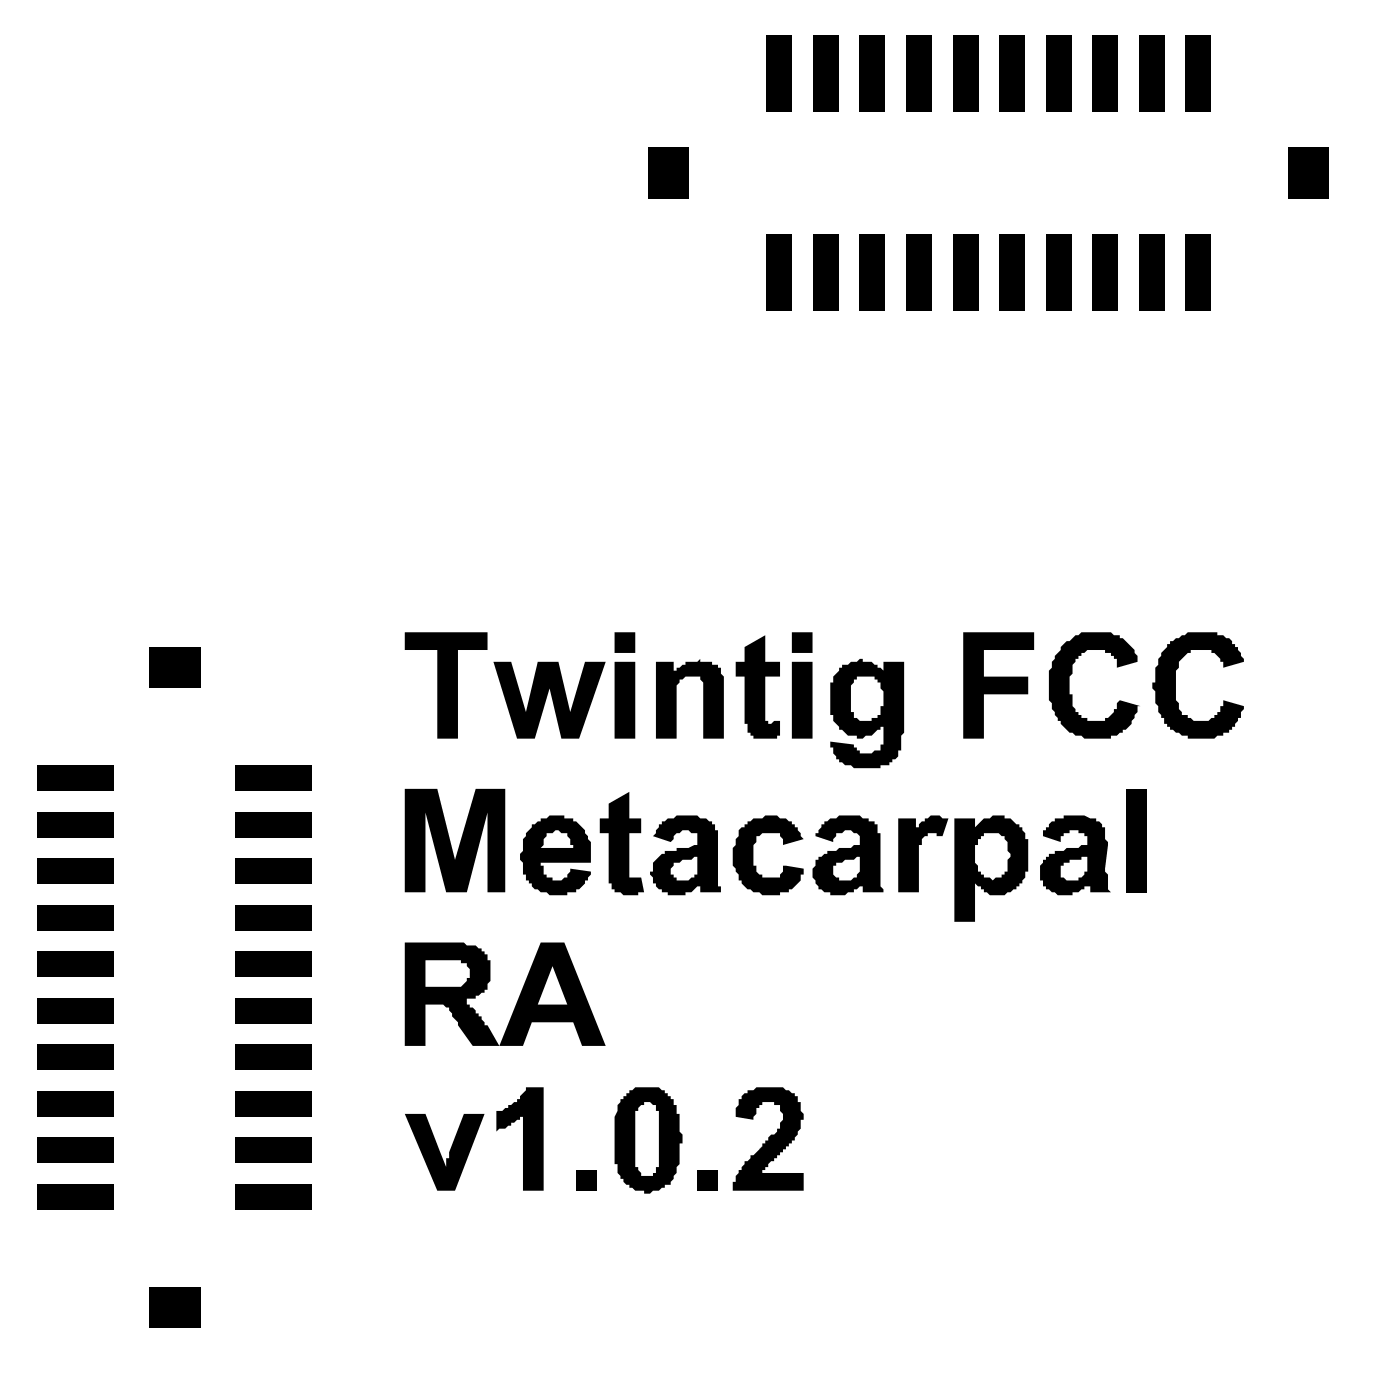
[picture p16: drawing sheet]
<svg xmlns="http://www.w3.org/2000/svg" width="40mm" height="40mm" viewBox="0 0 40 40" stroke-linecap="round" stroke-linejoin="round" font-family="sans-serif">
<g fill="#000">
<path d="M11.5 18h2.4v.5h-.9v2.5h-.5v-2.5h-1zM18.7 18.8h.5v.4a.85 .85 0 0 1 1-.4l.2 .1v.1a.63 .63 0 0 1 .2 .7v1.3h-.6v-1.1a.55 .55 0 0 0-.1-.6 .54 .54 0 0 0-.6 .2 .54 .54 0 0 0 0 .5v1h-.6zM21.2 18.4l.6-.3v.7h.4v.5h-.4v1.2l.1 .1 .3-.1v.4l-.1 .1h-.2a.38 .38 0 0 1-.5-.1h-.1v-.3h-.1v-1.3h-.3v-.5h.3zM27.4 18h2v.5h-1.4v.8h1.3v.5h-1.3v1.2h-.6zM30.2 18.4a1.5 1.5 0 0 1 1.6-.3l.1 .1a.81 .81 0 0 1 .5 .6l-.6 .2v-.1a.3 .3 0 0 0-.3-.3l-.1-.1a.81 .81 0 0 0-.9 .4v.4a1.81 1.81 0 0 0 .3 1.1l.2 .1a.6 .6 0 0 0 .7-.2l.2-.4 .6 .2h-.1l-.1 .3a1.25 1.25 0 0 1-1.4 .6 1.5 1.5 0 0 1-1-1.7l.1-.5zM33.2 18.3h.2a1.44 1.44 0 0 1 1.8 0l.2 .5-.6 .2v-.1a.7 .7 0 0 0-.8-.4 .7 .7 0 0 0-.5 .8v.3a.75 .75 0 0 0 .7 .9l.4-.1 .1-.1 .1-.4 .6 .2-.1 .3a.96 .96 0 0 1-1.1 .6 1.15 1.15 0 0 1-1.1-.5 1.74 1.74 0 0 1-.2-1.3l.1-.4zM11.5 31.7h.6l.6 1.5v-.2h.1l.4-1.3h.6l-.8 2.2h-.5zM11.5 22.5h1l.5 2 .5-2h.9v2.9h-.5v-2.3l-.6 2.3h-.6l-.6-2.3v2.3h-.6zM14.1 31.6h.2l.4-.2 .3-.4h.5v2.9h-.6v-2.1l-.8 .4zM14.1 18.8h.5l.4 1.5 .3-1.5h.6l.3 1.5 .5-1.5h.5l-.7 2.2h-.5l-.4-1.4-.4 1.4h-.5zM16.4 33.3h.6v.6h-.6zM17.3 22.9l.6-.4v.8h.4v.4h-.4v1.3h.4v.4l-.2 .1a.55 .55 0 0 1-.6-.2l-.2-.1v-1.5h-.2v-.4h.2z"/>
<path d="M19.9 33.3h.5v.6h-.5zM21.3 31a1.59 1.59 0 0 1 1.4 .2l.1 .3a.98 .98 0 0 1-.4 1.1l-.7 .8h1.2v.5h-2v-.2a2.18 2.18 0 0 1 .8-1.1l.4-.5a.42 .42 0 0 0 0-.6h-.1a.24 .24 0 0 0-.2-.1 .24 .24 0 0 0-.2 .1h-.1v.4l-.6-.1 .1-.5zM21.3 23.4l.2-.1a1.04 1.04 0 0 1 1.3 .4l.1 .2-.6 .2v-.1a.39 .39 0 0 0-.6-.3l-.1 .1a.63 .63 0 0 0-.1 .7v.3a.63 .63 0 0 0 .7 .2l.1-.3h.6l-.1 .3a.57 .57 0 0 1-.6 .4v.1a1.16 1.16 0 0 1-1.3-.9 1.4 1.4 0 0 1 .4-1.2zM25.6 23.3h.5v.3l.2-.2a.4 .4 0 0 1 .6-.1h.1l-.2 .5a.3 .3 0 0 0-.4-.1 .3 .3 0 0 0-.2 .3v.1v1.3h-.6zM32.1 22.5h.5v2.9h-.5z"/>
<path d="M17.5 18h.6v.6h-.6zM17.5 18.8h.6v2.2h-.6z"/>
<path d="M22.5 18h.6v.6h-.6zM22.5 18.8h.6v2.2h-.6z"/>
<path d="M24.4 19.3a1.45 1.45 0 0 0-.1 1.1l.5 .1v-.1h.3v-.3l.1-.1a.55 .55 0 0 0-.2-.6 .43 .43 0 0 0-.6-.1zM24 18.9l.6-.1 .4 .1 .2 .3v-.4h.5v2.1v.5h-.1v.1l-.2 .2a1.64 1.64 0 0 1-1.6-.1l-.2-.5 .7 .1a.44 .44 0 0 0 .5 .2 .44 .44 0 0 0 .4-.5v-.3l-.4 .3a.92 .92 0 0 1-1.2-.9v-.6h.1v-.1z"/>
<path d="M12.1 27.3v.8h.6a.49 .49 0 0 0 .7-.5l-.3-.3zM11.5 26.8h1.7l.3 .1a.81 .81 0 0 1 .5 1l-.2 .4-.6 .2 .5 .4 .5 .9h-.7l-.6-.9a.48 .48 0 0 0-.6-.3h-.2v1.2h-.6z"/>
<path d="M15.7 27.5l-.4 1.1h.9zM15.4 26.8h.7l1.1 3h-.6l-.3-.7h-1.2l-.2 .7h-.7z"/>
<path d="M15.6 23.7l-.2 .4h.9l-.1-.1a.39 .39 0 0 0-.6-.3zM15.1 23.5l.3-.1a.63 .63 0 0 1 .7-.2l.1 .1a.93 .93 0 0 1 .6 1.1v.2h-1.4l.1 .1v.2l.1 .1a.35 .35 0 0 0 .4 .1 .35 .35 0 0 0 .2-.4l.6 .1-.1 .3-.2 .2a1.06 1.06 0 0 1-1.4-.2l-.2-.2v-.3l-.1-.1 .1-.3a.6 .6 0 0 1 .2-.6z"/>
<path d="M18.3 31.4v.1a.96 .96 0 0 0-.2 .8v.5a.55 .55 0 0 0 .2 .6 .23 .23 0 0 0 .2 .1 .23 .23 0 0 0 .2-.3h.1v-1.4a.42 .42 0 0 0-.5-.4zM17.8 31.2a1.02 1.02 0 0 1 1.3 0l.1 .3h.1v.2h.1v.5v.1v.4a.87 .87 0 0 1-.2 .8v.1a1.03 1.03 0 0 1-1.1 .3 1.35 1.35 0 0 1-.6-1.4v-.7z"/>
<path d="M19.2 24.6l-.1 .1a.32 .32 0 0 0 .4 .4l.2-.1a.43 .43 0 0 0 .2-.6zM18.8 23.5a1.44 1.44 0 0 1 1.5-.1l.1 .2v1.6h.1v.2h-.6v-.2a.73 .73 0 0 1-1.2 0l-.1-.1a.63 .63 0 0 1 .7-.9v-.1h.6v-.3a.43 .43 0 0 0-.5-.1 .43 .43 0 0 0-.3 .3l-.5-.2z"/>
<path d="M23.7 24.7a.34 .34 0 0 0 .4 .4 .47 .47 0 0 0 .4-.7zM23.4 23.5a1.38 1.38 0 0 1 1.3-.2v.1l.3 .1v.2h.1v1.5l.1 .2h-.6v-.2l-.2 .1a.83 .83 0 0 1-1.2-.1v-.1a.4 .4 0 0 1 .1-.6l.3-.3h.2l.1-.1a.55 .55 0 0 0 .6-.1 .34 .34 0 0 0-.5-.3h-.2l-.1 .3-.5-.2z"/>
<path d="M27.2 23.3h.6v.3a.72 .72 0 0 1 1.2 0l.2 .1 .1 .4a1.1 1.1 0 0 1-.4 1.1v.1l-.3 .2a.51 .51 0 0 1-.7-.3h-.1v1h-.6zM27.8 23.9v.1a.71 .71 0 0 0 .3 1 .38 .38 0 0 0 .5-.2h.1v-.3l.1-.1-.1-.2a.49 .49 0 0 0-.7-.5z"/>
<path d="M30.2 24.7v.1a.28 .28 0 0 0 .2 .3 .28 .28 0 0 0 .3-.1h.1a.55 .55 0 0 0 .2-.6l-.5 .1v.1zM29.9 23.5a1.25 1.25 0 0 1 1.5 0l.1 .5v.8l.1 .6h-.6v-.2h-.1a.74 .74 0 0 1-1.2 0l-.1-.1a.71 .71 0 0 1 .4-.8l.4-.2a.55 .55 0 0 0 .6-.1v-.2l-.3-.1v-.1l-.4 .1-.1 .3-.5-.2v-.2z"/>
</g>
<g fill="#000">
<path d="M4.2 18.4h1.5v1.2h-1.5z" fill-rule="evenodd"/>
<path d="M18.5 4.2h1.1v1.5h-1.1z" fill-rule="evenodd"/>
<path d="M21.8 6.7h.8v2.2h-.8z" fill-rule="evenodd"/>
<path d="M21.8 1h.8v2.2h-.8z" fill-rule="evenodd"/>
<path d="M23.2 6.7h.7v2.2h-.7z" fill-rule="evenodd"/>
<path d="M23.2 1h.7v2.2h-.7z" fill-rule="evenodd"/>
<path d="M24.5 1h.7v2.2h-.7z" fill-rule="evenodd"/>
<path d="M24.5 6.7h.7v2.2h-.7z" fill-rule="evenodd"/>
<path d="M25.8 6.7h.7v2.2h-.7z" fill-rule="evenodd"/>
<path d="M25.8 1h.7v2.2h-.7z" fill-rule="evenodd"/>
<path d="M27.1 6.7h.8v2.2h-.8z" fill-rule="evenodd"/>
<path d="M27.1 1h.8v2.2h-.8z" fill-rule="evenodd"/>
<path d="M28.5 6.7h.7v2.2h-.7z" fill-rule="evenodd"/>
<path d="M28.5 1h.7v2.2h-.7z" fill-rule="evenodd"/>
<path d="M29.8 6.7h.7v2.2h-.7z" fill-rule="evenodd"/>
<path d="M29.8 1h.7v2.2h-.7z" fill-rule="evenodd"/>
<path d="M31.1 1h.7v2.2h-.7z" fill-rule="evenodd"/>
<path d="M31.1 6.7h.7v2.2h-.7z" fill-rule="evenodd"/>
<path d="M32.4 1h.8v2.2h-.8z" fill-rule="evenodd"/>
<path d="M32.4 6.7h.8v2.2h-.8z" fill-rule="evenodd"/>
<path d="M33.8 1h.7v2.2h-.7z" fill-rule="evenodd"/>
<path d="M33.8 6.7h.7v2.2h-.7z" fill-rule="evenodd"/>
<path d="M36.7 4.2h1.1v1.5h-1.1z" fill-rule="evenodd"/>
<path d="M1 23.1h2.2v.7h-2.2z" fill-rule="evenodd"/>
<path d="M1 24.4h2.2v.8h-2.2z" fill-rule="evenodd"/>
<path d="M1 31.1h2.2v.7h-2.2z" fill-rule="evenodd"/>
<path d="M1 27.1h2.2v.7h-2.2z" fill-rule="evenodd"/>
<path d="M1 28.4h2.2v.7h-2.2z" fill-rule="evenodd"/>
<path d="M1 25.8h2.2v.7h-2.2z" fill-rule="evenodd"/>
<path d="M1 29.7h2.2v.8h-2.2z" fill-rule="evenodd"/>
<path d="M1 21.8h2.2v.7h-2.2z" fill-rule="evenodd"/>
<path d="M1 33.7h2.2v.7h-2.2z" fill-rule="evenodd"/>
<path d="M1 32.4h2.2v.7h-2.2z" fill-rule="evenodd"/>
<path d="M4.2 36.6h1.5v1.2h-1.5z" fill-rule="evenodd"/>
<path d="M6.7 31.1h2.2v.7h-2.2z" fill-rule="evenodd"/>
<path d="M6.7 24.4h2.2v.8h-2.2z" fill-rule="evenodd"/>
<path d="M6.7 23.1h2.2v.7h-2.2z" fill-rule="evenodd"/>
<path d="M6.7 33.7h2.2v.7h-2.2z" fill-rule="evenodd"/>
<path d="M6.7 32.4h2.2v.7h-2.2z" fill-rule="evenodd"/>
<path d="M6.7 29.7h2.2v.8h-2.2z" fill-rule="evenodd"/>
<path d="M6.7 28.4h2.2v.7h-2.2z" fill-rule="evenodd"/>
<path d="M6.7 27.1h2.2v.7h-2.2z" fill-rule="evenodd"/>
<path d="M6.7 25.8h2.2v.7h-2.2z" fill-rule="evenodd"/>
<path d="M6.7 21.8h2.2v.7h-2.2z" fill-rule="evenodd"/>
</g>
</svg>
